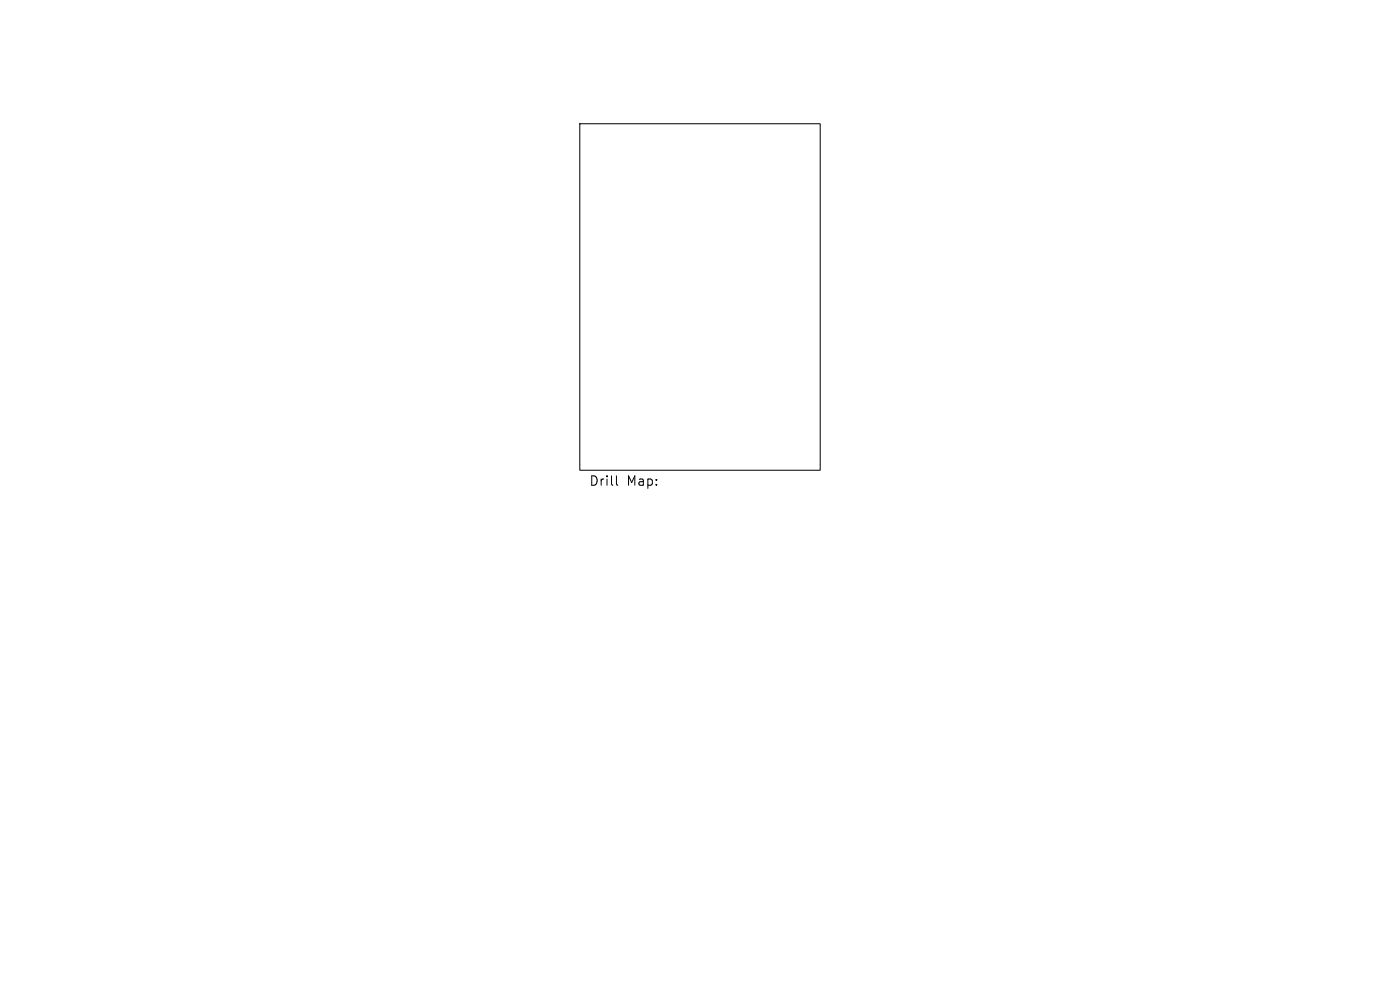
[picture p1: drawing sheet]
<svg xmlns="http://www.w3.org/2000/svg" width="297mm" height="210mm" viewBox="0 0 297 210" stroke-linecap="round" stroke-linejoin="round" font-family="sans-serif">
<defs><g id="words">
<g font-size="2.8">
<text x="124.9" y="103.3">Drill</text>
<text x="132.9" y="103.3">Map:</text>
</g>
</g></defs>
<path d="M123 26.3h51v73.5h-51zM130.8 100.9v1.8l.3 .2" fill="none" stroke="#000" stroke-width=".21"/>
<use href="#words"/>
</svg>
